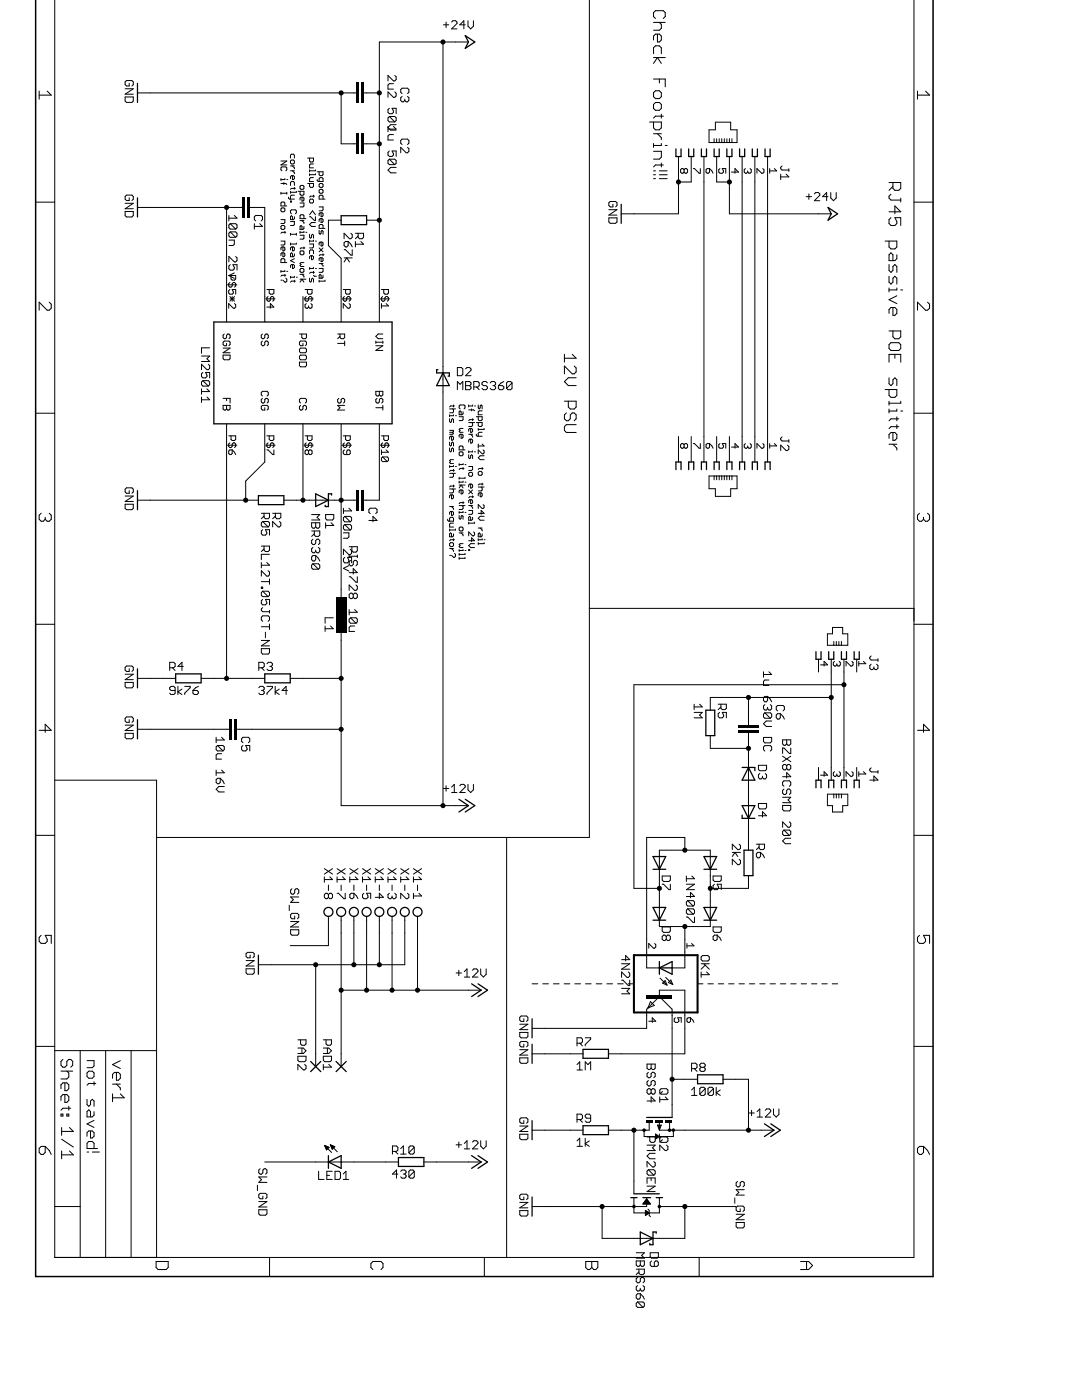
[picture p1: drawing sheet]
<svg xmlns="http://www.w3.org/2000/svg" width="216mm" height="279mm" viewBox="0 0 216 279" stroke-linecap="round" stroke-linejoin="round" font-family="sans-serif">
<g fill="none" stroke="#000" stroke-width=".2">
<path d="M117.6 -.1v167.2h-86.4M182.4 -.1v251.1h-171.5v-251.1M7.8 18.2v1.6M9.4 18.2l.8 .8h-2.4M25 19.4h1.6v.8l-.3 .2h-1.1l-.2-.2zM25 17.7h1.6l-1.6 1.1h1.6M25.8 16.6v.6h-.6l-.2-.3v-.6l.2-.2h1.1l.3 .2v.6l-.3 .3M27.4 18.5h43.7M68.1 18.5v10.2h3M72.6 18.5h3.1M78.5 16.7h-.8l-.3 .3v.8h1.1M78.8 15.1l.2 .2v.6l-.2 .2h-.3l-1.1-1v1"/>
<path d="M78.8 18.3l.2 .3v.6l-.2 .2h-.3l-1.1-1.1v1.1M80.2 18.7l-.2-.3v-.5l.2-.3h1.1l.3 .3v.5l-.3 .3M80.2 19.2l-.2 .3v.6l.2 .2h.3l.3-.2M80.8 19.8v.3M81.3 19.2l.3 .3v.6l-.3 .2h-.3l-.2-.2M88.4 8.4v152.4M88.5 5h1.1M89 4.4v1.1M90.1 4.4l.3-.3h.5l.3 .3v.3l-1.1 1.1h1.1M92.8 5h-1.1l.9-.9v1.7M93.4 4.1v1.1l.5 .6 .6-.6v-1.1M93.5 8.4h-17.8v55.9"/>
<path d="M130.4 15.8h2.3v1.5M130.4 10.7v-1.2l.4-.4h.8l.4 .4v1.2M130.4 4.5h2.3M130.4 11.5h2.3M130.4 12.7l.8-1.2 .8 1.2M130.8 3.7l-.4-.4v-.8l.4-.4h1.6l.3 .4v.8l-.3 .4M130.8 18.1h.8l.4 .4v.8l-.4 .4h-.8l-.4-.4v-.8zM131.2 6.8v1.6h.4l.4-.4v-.8l-.4-.4h-.8l-.4 .4v.8M131.6 4.5l.4 .4v.7l-.4 .4h-1.2M131.6 15.8v.8M183.1 18.2v1.6M184.7 18.2l.8 .8h-2.4"/>
<path d="M25.8 39.5v.5h-.6l-.2-.2v-.6l.2-.3h1.1l.3 .3v.6l-.3 .2M56.1 36.6h.9l.2 .2M56.1 38.6h1.1M56.1 32.1h1.1l-1.1 .8h1.1M56.1 35.6v.4M56.1 38.4v.4M56.3 34.1l-.2-.2v-.4l.2-.2h.7l.2 .2v.4l-.2 .2M56.6 36.4v.4M56.8 35.6v.2h-.7M57.2 35.8h.2M57.2 38.4v.4M57.6 39.3l.2 .4h.9"/>
<path d="M58 37v-.6l.2-.2h.3l.2 .2v.6M58 34.1h.7M58 31.6v-.6l.2-.2h.3l.2 .2v.6M58 38.2v.4M58 33.1h.7M58.2 31.9h.3l.2 .2v.4l-.2 .2h-.3l-.2-.2v-.4zM58.4 35.1v.7l.3-.2v-.3l-.2-.2h-.3l-.2 .2v.3M58.4 33.1l.3 .4v.2M58.4 34.1l.3 .4v.2M58.7 39h-.5l-.2 .2v.5M58.7 37.4v.4M58.9 37.6h-.7l-.2 .2"/>
<path d="M59.1 38.2v.2h-1.1M59.5 38.2h1.1v.6l-.1 .2h-.4l-.2-.2v-.6M59.9 37.2l.2-.2h.4l.1 .2v.4l-.1 .2h-.4l-.2-.2zM60.3 39.3v.8l.3-.2v-.4l-.1-.2h-.4l-.2 .2v.4M61.4 36.6h1.2v.6l-.2 .2h-.4l-.2-.2v-.6M61.4 31.6h1.2v.5l-.2 .2h-.4l-.2-.2v-.5M61.8 39.9l.2-.2h.4l.2 .2v.4l-.2 .2h-.4l-.2-.2zM61.8 33.9v.4M61.8 34.7v.4M62.6 35.4h-.6l-.2 .2v.6h.8M62.6 39v.3M62.6 32.7h-.6l-.2 .2v.6h.8"/>
<path d="M62.7 39.2h-.7l-.2 .1M62.9 33.9v.2h-1.1M62.9 34.7v.2h-1.1M63.3 34.3h1.2v.6l-.2 .2h-.4l-.2-.2v-.6M63.3 35.8l.2 .4h1v-.6l-.2-.2h-.4l-.2 .2v.6M63.7 36.8l.2-.2h.4l.2 .2v.4l-.2 .2h-.4l-.2-.2zM63.7 38l.2-.2h.4l.2 .2v.4l-.2 .2h-.4l-.2-.2zM64.5 39.7v-.5l-.2-.2h-.4l-.2 .2v.5h1.1M72.6 28.7h3.1M77.4 25.2v1.1M77.7 21.6l-.3 .3v.5l.3 .3h.5l.3-.3-.3-.8h.8v1.1M77.7 30.1l-.3 .3v.5l.3 .3h.5l.3-.3-.3-.8h.8v1.1"/>
<path d="M77.7 31.8l-.3 .2v.6l.3 .3h1.1M77.7 23.2l-.3 .3v.6l.3 .2h1.1M77.7 31.8h1.1l.2 .2v.6l-.2 .3M77.7 23.2h1.1l.2 .3v.6l-.2 .2M77.7 31.8l1.1 1.1M77.7 23.2l1.1 1.1M78.5 25.2l.5 .6h-1.6M78.5 26.9h-.8l-.3 .2v.8h1.1M79 24.9h-1l-.6 .5 .6 .6h1M79 33.4h-1l-.6 .6 .6 .5h1M80.2 28.8l-.2-.2v-.6l.2-.2h1.1l.3 .2v.6l-.3 .2M81.3 29.4l.3 .3v.5l-.3 .3h-.3l-1-1.1v1.1"/>
<path d="M129.6 24.4h2.4v1.1l-.4 .4h-.8l-.4-.4v-1.1M130.4 34.9h.4M130.4 28.6v.8M130.4 30.2h1.6v1.2l-.4 .4h-1.2M130.4 26.7h1.6M130.4 34.1h.4M130.4 35.7h.4M130.8 20.5h.8l.4 .3v.8l-.4 .4h-.8l-.4-.4v-.8zM131.2 26.7l.8 .8v.4M131.6 34.9h1.5M131.6 34.1h1.5M131.6 35.7h1.5"/>
<path d="M132 22.8v.8M132 28.6v.4h-1.6M132 32.5v.8M132.4 32.9h-1.6l-.4 .4M132.4 23.2h-1.6l-.4 .4M132.7 29h.4M135.4 31.2v11.5h-11.4M136.5 33.9l-.2-.3h-.3l-.2 .3v.4l.2 .3h.3l.2-.3M136.5 33.9l.2-.3h.3l.2 .3v.4l-.2 .3h-.3l-.2-.3M136.5 33.9v.4M137.9 31.2v5.1h-2.5M138.3 33.6h.3l.9 1h.2v-1"/>
<path d="M140.5 31.2v61M140.9 33.9l.2-.3h.5v.7l-.3 .3h-.2l-.2-.3zM141.6 33.6l.7 1M142.5 27.7v.7M142.7 24.4h3.1v1.5h1.3v2.5h-5.6v-2.5h1.2zM143 27.7v.7M143 31.2v5.1h2.5M143.5 27.7v.7M143.7 33.6l-.3 .3v.4l.3 .3h.4l.3-.3-.3-.7h.7v1M144 27.7v.7M144.5 27.7v.7M145 27.7v.7"/>
<path d="M145.5 27.7v.7M145.5 31.2v11.5h20.4M146 34.3h1.4l-.7-.7v1M146.1 27.7v.7M148.1 31.2v61M148.7 33.6l-.2 .3v.4l.2 .3h.3l.2-.3M149.2 34.1v.2M149.7 33.6l.2 .3v.4l-.2 .3h-.3l-.2-.3M150.6 31.2v61M152.2 33.6l.2 .3v.4l-.2 .3h-.2l-1-1v1M153.2 31.2v61M153.6 33.6v1"/>
<path d="M154.5 33.6l.5 .5h-1.4M155.8 34.8v1M156 33.1l-.2 .3v.3l.2 .2h1.4M156.9 34.8l.5 .5h-1.6M157.4 33.7v.5M160.9 39.2h1M161.4 38.7v1.1M162.5 38.7l.3-.3h.5l.3 .3v.3l-1.1 1.1h1.1M165.2 39.2h-1.1l.8-.8v1.7M165.8 38.4v1.1l.5 .6 .6-.6v-1.1M177.4 36.4h2.3v1.2l-.4 .4h-.7l-.4-.4v-1.2M177.8 38.8l-.4 .4v.3l.4 .4h1.9"/>
<path d="M178.2 37.2l-.8 .8M179.7 39.5v.8M7.1 40.3h3.8M25 42.2h1.6v.8l-.3 .3h-1.1l-.2-.3zM25 40.6h1.6l-1.6 1.1h1.6M27.4 41.4h20.9M45.2 41.4v22.9M45.4 56.8h1.9M45.6 55h1.4v.7l-.2 .2h-.5l-.2-.2v-.7M45.7 43v1.1M45.7 47.9h1.1v.8l-.3 .3h-.8M45.9 56.4l-.3 .2v.5l.3 .2h.2l.2-.2v-.5l.3-.2h.2l.2 .2v.5l-.2 .2"/>
<path d="M45.9 57.8l-.3 .2v.5l.3 .2h.4l.3-.2-.3-.7h.7v.9M45.9 59.2l.9 .9M45.9 59.6h.9M45.9 46.3h1.1l.3 .2v.6l-.3 .3M45.9 46.3l1.1 1.1M45.9 44.6l-.2 .3v.6l.2 .2h1.1M45.9 46.3l-.2 .2v.6l.2 .3h1.1M45.9 52.8l-.2 .3v.5l.2 .3h.6l.3-.3-.3-.8h.8v1.1M45.9 44.6h1.1l.3 .3v.6l-.3 .2M45.9 44.6l1.1 1.1M46.3 59.2v.9M46.8 43l.5 .5h-1.6"/>
<path d="M46.8 54.5l-1.1 .5 1.1 .5M46.8 59.2l-.9 .9M47 51.2l.3 .3v.5l-.3 .3h-.2l-1.1-1.1v1.1M49.8 41.4h3v22.9M50.7 44.6v1.1M51 44.1l-.3-.3v-.5l.3-.3h1.1l.3 .3v.5l-.3 .3M51.8 44.6l.6 .6h-1.7M53 59.6h1.9M53.3 57.8h1.3v.7l-.2 .2h-.4l-.3-.2v-.7M53.5 59.2l-.2 .2v.5l.2 .2h.2l.3-.2v-.5l.2-.2h.2l.2 .2v.5l-.2 .2M56.1 48.1h.7v.6l-.2 .2h-.5M56.1 43.8h.7v.6l-.2 .2h-.5"/>
<path d="M56.1 54v.4M56.1 55.9h.2M56.3 45h.3l.2 .2v.4l-.2 .2h-.3l-.2-.2v-.4zM56.3 41.5h.3l.2 .2v.4l-.2 .2h-.3l-.2-.2v-.4zM56.4 49.3v.8l.4-.2v-.4l-.2-.2h-.3l-.2 .2v.4M56.4 50.5v.7l.4-.2v-.3l-.2-.2h-.3l-.2 .2v.3M56.8 52.4v-.6l-.2-.2h-.3l-.2 .2v.6h1.1M56.8 41.1v-.6l-.2-.2h-.3l-.2 .2v.6h1.1M56.8 46.2v.4M56.8 54v.2h-.7M56.8 54.7v.4M57 55.5l.2 .2v.4l-.2 .2h-.2l-.4-.4"/>
<path d="M57 46.4h-.7l-.2 .2M57 54.9h-.7l-.2 .2M57.2 54.2h.2M58 40.1h.2v.2h-.2zM58 44.2h.7v.6l-.2 .2h-.5M58 46.6v.3M58 48.5v.4M58 55.1v.4M58 46.8h1.1M58.2 42.7l-.2-.2v-.4l.2-.2h.7l.2 .2v.4l-.2 .2M58.4 52.8v.8l.3-.2v-.4l-.2-.2h-.3l-.2 .2v.4M58.4 49.3v.8l.3-.2v-.4l-.2-.2h-.3l-.2 .2v.4"/>
<path d="M58.7 43.2v.4l-.2 .2h-.5v-.6l.2-.2 .2 .2v.6M58.7 50.7v.3l-.2 .2h-.5v-.5l.2-.2 .2 .2v.5M58.7 55.1v.2h-.7M58.7 55.9v.4M58.7 51.6l-.7 .4 .7 .4M58.9 56.1h-.7l-.2 .2M59.1 48.5v.2h-1.1M59.1 46.6v.3M59.1 55.3h.2M59.9 40.5h.7v.6l-.1 .2h-.6M59.9 50.3l.2-.2h.4l.1 .2v.4l-.1 .1h-.4l-.2-.1zM59.9 53.8l.2-.2h.4l.1 .2v.4l-.1 .2h-.4l-.2-.2z"/>
<path d="M59.9 44h.7M59.9 46.2v.4M59.9 46.9h.7v.6l-.1 .2h-.6M59.9 54.7h.7M59.9 55.7h1.1M59.9 56.3l.4-.6 .3 .6M60.3 44l.3 .4v.2M60.3 54.7l.3 .4v.2M60.5 59.2v5.1M60.6 59.6h1.9M60.6 43.6v-.6l-.1-.1h-.4l-.2 .1v.6h1.1M60.6 52.4h-.5l-.2 .2 .2 .2-.2 .2 .2 .2h.5"/>
<path d="M60.6 45.2v.4l-.1 .2h-.6v-.6l.2-.2 .2 .2v.6M60.6 46.2v.2h-.7M60.6 49.3v.4M60.8 49.5h-.7l-.2 .2M60.9 57.8h1.4v.7l-.3 .2h-.4l-.3-.2v-.7M61 46.4h.2M61.1 59.2l-.2 .2v.5l.2 .2h.2l.3-.2v-.5l.2-.2h.2l.3 .2v.5l-.3 .2M61.8 43.2h.2l.7 .8h.2v-.8M61.8 46.8v.5l.2 .2 .2-.2v-.4l.2-.1 .2 .1v.6M61.8 48.7h.8v.6l-.2 .2h-.6M61.8 50.7v-.6l.2-.2h.4l.2 .2v.6M61.8 55.5v.6l.2 .2 .2-.2v-.4l.2-.2 .2 .2v.6"/>
<path d="M61.8 47.9v.4M61.8 53.4v.4M61.8 42.9l.6-.8 .5 .8M62.2 51v.8l.4-.2v-.4l-.2-.2h-.4l-.2 .2v.4M62.6 53.4v.2h-.8M62.6 47.9v.2h-.8M62.6 54.2v.3M62.6 54.9l.1 .2h.4M62.7 54.4h-.7l-.2 .1M62.9 44.4h-.7l-.4 .4 .4 .4h.7M62.9 53.6h.2M62.9 48.1h.2"/>
<path d="M63.7 41.3h.8v.6l-.2 .2h-.6M63.7 46v.6l.2 .2 .2-.2v-.4l.2-.2 .2 .2v.6M63.7 53.6h.8v.6l-.2 .2h-.6M63.7 55.9v.4M63.7 49.5l.8 .8M63.7 52.6h.8M64.1 42.5v.7l.4-.2v-.3l-.2-.2h-.4l-.2 .2v.3M64.1 43.6v.8l.4-.2v-.4l-.2-.2h-.4l-.2 .2v.4M64.1 48.3v.8l.4-.2v-.4l-.2-.2h-.4l-.2 .2v.4M64.1 51.4v.8l.4-.2v-.4l-.2-.2h-.4l-.2 .2v.4M64.1 52.6l.4 .4v.2M64.5 45.6v-.6l-.2-.2h-.4l-.2 .2v.6h1.1"/>
<path d="M64.5 50.7v.3M64.5 54.9v.4l-.2 .2h-.6v-.6l.2-.2 .2 .2v.6M64.5 49.5l-.8 .8M64.7 50.8h-.8l-.2 .2M64.8 55.9v.2h-1.1M68.1 43.9h-2.6v5.1l2.6 2.6v12.7M68.3 59.6h1.8M68.5 57.8h1.4v.7l-.2 .2h-.5l-.2-.2v-.7M68.7 48.5l.2-.3h.6v.8l-.3 .3h-.3l-.2-.3zM68.7 49.8h.2l1.1 1.1h.3v-1.1M68.7 51.5h1.6M68.7 52.3l.5-.8 .5 .8"/>
<path d="M68.7 59.2l-.2 .2v.5l.2 .2h.3l.2-.2v-.5l.2-.2h.3l.2 .2v.5l-.2 .2M69.5 48.2l.5 .5 .3 .6M70 46.6l.3 .2v.6l-.3 .2h-.3l-1-1v1M70.9 46.6h1.6v.8l-.2 .2h-.6l-.2-.2v-.8M70.9 48.2v1.1M71.5 47.1l-.6 .5M72 48.2l.5 .5h-1.6M73.2 43.9h2.5M75.9 59.6h1.8M76.1 57.8h1.4v.7l-.2 .2h-.5l-.2-.2v-.7M76.3 59.2l-.2 .2v.5l.2 .2h.3l.2-.2v-.5l.2-.2h.3l.2 .2v.5l-.2 .2M121.5 43.5h1.6v.8l-.3 .3h-1l-.3-.3z"/>
<path d="M121.5 41.8h1.6l-1.6 1.1h1.6M122.3 40.8v.5h-.5l-.3-.3v-.5l.3-.3h1l.3 .3v.5l-.3 .3M176.6 48.1h2.4v1.2l-.4 .4h-.8l-.4-.4v-1.2M177.4 42.3h2.3l-1.1-1.2v1.6M177.4 52.8v1.2l.4 .4 .4-.4v-.8l.4-.4 .4 .4v1.2M177.4 55.1v1.2l.4 .4 .4-.4v-.8l.4-.4 .4 .4v1.2M177.4 57.5v.8M177.8 43.4l-.4 .4v.8l.4 .4h.8l.4-.4v-.4l-.4-.8h1.1v1.6M179 50.8v.8l-.4 .4h-1.2v-1.2l.4-.3 .4 .3v1.2M179 57.5v.4h-1.6M179 59l-1.6 .8 1.6 .8M179.7 57.9h.4"/>
<path d="M182.4 40.3h3.8M9.8 60.3l.4 .4v.8l-.4 .4h-.4l-1.6-1.6v1.6M40.2 71.1h1.6l-.5 .5 .5 .5h-1.6M40.2 77.6v1.1M40.2 79.2v1.1M40.5 76l-.3 .2v.6l.3 .3h1.1M40.5 76h1.1l.2 .2v.6l-.2 .3M40.5 74.3l-.3 .3v.5l.3 .3h.5l.3-.3-.3-.8h.8v1.1M40.5 76l1.1 1.1M41.3 77.6l.5 .5h-1.6M41.3 79.2l.5 .6h-1.6M41.6 72.7l.2 .3v.5l-.2 .3h-.3l-1.1-1.1v1.1"/>
<path d="M41.8 69.4h-1.6v1.1M44.5 69.5h1.4l-1.4 .9h1.4M44.5 70.9h1.4v.7l-.2 .2h-1l-.2-.2zM44.5 79.5h1.4v.9M44.7 66.7l-.2 .2v.5l.2 .2h.3l.2-.2v-.5l.2-.2h.3l.2 .2v.5l-.2 .2M45.2 68.5v.5h-.5l-.2-.2v-.5l.2-.2h1l.2 .2v.5l-.2 .2M45.2 79.5v.5M46.8 60.6l.2 .2v.5l-.2 .2h-.2l-1-.9v.9M52.4 66.7l-.3 .2v.5l.3 .2h.2l.2-.2v-.5l.3-.2h.2l.2 .2v.5l-.2 .2M52.4 68.1l-.3 .2v.5l.3 .2h.2l.2-.2v-.5l.3-.2h.2l.2 .2v.5l-.2 .2M52.4 79l-.3-.2v-.5l.3-.2h.9l.2 .2v.5l-.2 .2M52.4 79.5l-.3 .2v.5l.3 .2h.2l.2-.2v-.5l.3-.2h.2l.2 .2v.5l-.2 .2"/>
<path d="M53.3 61.3h1.3l-.6-.7v.9M59.8 69.7l.2-.2h.9l.3 .2v.5l-.3 .2h-.9l-.2-.2zM59.8 66.7h1.4v.7l-.3 .2h-.4l-.3-.2v-.7M59.8 71.1l.2-.2h.9l.3 .2v.5l-.3 .2h-.9l-.2-.2zM59.8 72.3h1.4v.7l-.3 .2h-.9l-.2-.2zM60.5 68.5v.5h-.5l-.2-.2v-.5l.2-.2h.9l.3 .2v.5l-.3 .2M61.1 60.6l-.2 .2v.5l.2 .2h.2l.3-.2M61.6 61.1v.2M62 60.6l.3 .2v.5l-.3 .2h-.2l-.2-.2M67.4 66.7h1.4v.7l-.3 .2h-.4l-.3-.2v-.7M67.4 68.5h1.4M67.6 79.5l-.2 .2v.5l.2 .2h.2l.3-.2v-.5l.2-.2h.2l.3 .2v.5l-.3 .2"/>
<path d="M67.8 67.1l-.4 .5M68.8 68.1v.9M69.7 60.6l.2 .2v.5l-.2 .2h-.3l-.9-.9v.9M75 69h1.4l-1.4 .9h1.4M75 68.1v.4M75 78.1h1.4v.7l-.2 .2h-.3l-.2-.2-.2 .2h-.3l-.2-.2zM75 68.3h1.4M75.2 79.5l-.2 .2v.5l.2 .2h.3l.2-.2v-.5l.2-.2h.3l.2 .2v.5l-.2 .2M75.7 78.1v.7M76.1 60.6v.9M76.4 66.7h-.9l-.5 .4 .5 .5h.9M76.4 68.1v.4"/>
<path d="M77 60.6l.5 .5h-1.4M91.3 77.8v-1.7l.5 .6 .5-.6v1.7M91.3 73.4h.8l.2 .2v1.1l-.2 .3h-.8zM92.9 77h.8M92.9 73.6l.3-.2h.5l.3 .2v.3l-1.1 1.1h1.1M92.9 76.1h.8l.3 .3v.3l-.3 .3 .3 .2v.3l-.3 .3h-.8zM94.5 77.2h.9l.2-.2v-.6l-.2-.3h-.9v1.7M95.1 77.2l.5 .6M97.3 76.4l-.3-.3h-.6l-.2 .3v.3l.2 .3h.6l.3 .2v.3l-.3 .3h-.6l-.2-.3M97.8 76.4l.3-.3h.5l.3 .3v.3l-.3 .3M98.4 77h.2M98.6 77l.3 .2v.3l-.3 .3h-.5l-.3-.3"/>
<path d="M99.4 77h.9l.2 .2v.3l-.2 .3h-.6l-.3-.3zM100.5 76.1l-.5 .3-.6 .6M102.2 76.4l-.3-.3h-.5l-.3 .3v1.1M102.2 76.4v1.1l-.3 .3h-.5l-.3-.3M102.2 76.4l-1.1 1.1M112.6 70.7v1.6M114.2 70.7l.8 .8h-2.4M114.6 73.1l.4 .3v.8l-.4 .4h-.4l-1.6-1.5v1.5M115 75.4h-1.6l-.8 .8 .8 .8h1.6M176.6 77.7h2.4v1.2l-.4 .4h-.8l-.4-.4v-1.2M177.4 66h2.3v1.2l-.4 .4h-.7l-.4-.4v-1.2M177.4 68.8l.4-.4h1.5l.4 .4v.8l-.4 .3h-1.5l-.4-.3z"/>
<path d="M177.4 72.3v-1.6h2.3v1.6M177.4 75.4v1.2l.4 .4 .4-.4v-.8l.4-.4 .4 .4v1.2M178.2 61.4v1.5h.4l.4-.4v-.7l-.4-.4h-.8l-.4 .4v.7M178.6 70.7v.8M185.1 60.3l.4 .4v.8l-.4 .4h-.4l-1.6-1.6v1.6M7.1 82.5h3.8M25 99h1.6l-1.6 1.1h1.6M25.8 97.9v.5h-.6l-.2-.2v-.6l.2-.2h1.1l.3 .2v.6l-.3 .2M27.4 99.8h24.2M44.5 80.9h1.4v.7l-.2 .2h-.3l-.2-.2-.2 .2h-.3l-.2-.2zM45.2 84.6v50.8M45.2 80.9v.7"/>
<path d="M45.4 88.9h1.9M45.6 90l.3-.2h.4v.7l-.2 .2h-.2l-.3-.2zM45.6 87h1.4v.7l-.2 .2h-.5l-.2-.2v-.7M45.9 88.4l-.3 .2v.5l.3 .2h.2l.2-.2v-.5l.3-.2h.2l.2 .2v.5l-.2 .2M46.3 89.8l.7 .9M52.8 84.6v7.6l-3.8 3.8v3.8M52.8 81.4v.4h-.4l-.3-.2v-.5l.3-.2h.9l.2 .2v.5l-.2 .2M53 88.9h1.9M53.3 89.8h.2l.9 .9h.2v-.9M53.3 87h1.3v.7l-.2 .2h-.4l-.3-.2v-.7M53.5 88.4l-.2 .2v.5l.2 .2h.2l.3-.2v-.5l.2-.2h.2l.2 .2v.5l-.2 .2M56.6 99.8h14.5"/>
<path d="M60 80.4l-.2-.2v-.5l.2-.2h.9l.3 .2v.5l-.3 .2M60 80.9l-.2 .2v.5l.2 .2h.2l.3-.2v-.5l.2-.2h.2l.3 .2v.5l-.3 .2M60.5 84.6v15.2M60.6 88.9h1.9M60.9 87h1.4v.7l-.3 .2h-.4l-.3-.2v-.7M61.1 88.4l-.2 .2v.5l.2 .2h.2l.3-.2v-.5l.2-.2h.2l.3 .2v.5l-.3 .2M61.6 90l-.3-.2h-.2l-.2 .2v.5l.2 .2h.2l.3-.2M61.6 90l.2-.2h.2l.3 .2v.5l-.3 .2h-.2l-.2-.2M61.6 90v.5M68.1 84.6v35.5M68.3 88.9h1.8M68.5 87h1.4v.7l-.2 .2h-.5l-.2-.2v-.7"/>
<path d="M68.7 89.8l-.2 .2v.5l.2 .2h1l.2-.2v-.5l-.2-.2h-.3l-.2 .2v.7M68.7 88.4l-.2 .2v.5l.2 .2h.3l.2-.2v-.5l.2-.2h.3l.2 .2v.5l-.2 .2M68.8 80.9h-1.4l.4 .5-.4 .4h1.4M75 81.4h1.4M75.7 84.6v15.2h-3.1M75.9 88.9h1.8M76.1 87h1.4v.7l-.2 .2h-.5l-.2-.2v-.7M76.1 89.8v.9M76.3 88.4l-.2 .2v.5l.2 .2h.3l.2-.2v-.5l.2-.2h.3l.2 .2v.5l-.2 .2M76.3 91.2h1l.2 .2v.5l-.2 .2M76.3 91.2l-.2 .2v.5l.2 .2h1M76.3 91.2l1 .9"/>
<path d="M76.4 80.9v.9M77 89.8l.5 .5h-1.4M89.7 83.6v.5l.2 .2 .4-.7 .2 .1v.6M89.7 86.3h.6M89.7 89.4v.6l.2 .2 .2-.2v-.4l.2-.2 .2 .2v.6M89.7 88.2v.6l.2 .2 .2-.2v-.4l.2-.2 .2 .2v.6M89.7 85.9h.8l-.2 .4M89.7 81.6h1.2M89.7 82.8v.4M89.7 92.9v.4M89.7 94.5h1.2M89.7 97.6h1.2"/>
<path d="M90.1 87.1v.7l.4-.2v-.3l-.2-.2h-.4l-.2 .2v.3M90.1 98.8v.7l.4-.2v-.4l-.2-.1h-.4l-.2 .1v.4M90.3 97.6l.2 .2v.4l-.2 .2h-.6M90.3 86.3l.2 .2-.2 .2h-.6M90.3 81.6l.2 .2v.4l-.2 .2h-.6M90.3 94.5l.2 .2v.4l-.2 .1h-.6M90.5 91.7h-.6l-.2 .2 .2 .2-.2 .2 .2 .2h.6M90.5 92.9v.2h-.8M90.5 80.8v.4M90.5 82.8v.2h-.8M90.5 93.7v.4M90.5 96.8v.4"/>
<path d="M90.7 81h-.8l-.2 .2M90.7 93.9h-.8l-.2 .2M90.7 97h-.8l-.2 .2M90.9 93.1h.2M90.9 83h.2M91.6 83.2h.8v.5l-.2 .2h-.6M91.6 90.4l.2-.2h.4l.2 .2v.4l-.2 .2h-.4l-.2-.2zM91.6 92.5v.4M91.6 95.2v.4M91.6 96v.4M91.6 96.8h1.2M91.6 97.4l.4-.6 .4 .6"/>
<path d="M91.8 81.6l-.2-.2v-.4l.2-.2h.8l.2 .2v.4l-.2 .2M92 86.7v.7l.4-.1v-.4l-.2-.2h-.4l-.2 .2v.4M92 97.8v.8l.4-.2v-.4l-.2-.2h-.4l-.2 .2v.4M92.4 82.2v.4l-.2 .2h-.6v-.6l.2-.2 .2 .2v.6M92.4 85.5h-.6l-.2 .2 .2 .2-.2 .2 .2 .2h.6M92.4 89.8v-.6l-.2-.2h-.4l-.2 .2v.6h1.2M92.4 92.5v.2h-.8M92.4 93.3v.4M92.4 96v.2h-.8M92.6 93.5h-.8l-.2 .2M92.8 95.2v.2h-1.2M92.8 92.7h.2"/>
<path d="M92.8 96.2h.2M93.5 84.3h1.2M93.5 94.5l.2-.2h.4l.2 .2v.4l-.2 .2h-.4l-.2-.2zM93.5 90.8v.5l.2 .2 .2-.2v-.3l.2-.2 .2 .2v.5M93.5 93.1h.8v.6l-.2 .2h-.6M93.5 80.8v.4M93.5 90v.4M93.5 81.8h1l.2 .2M93.5 86.7h.8M93.5 97.8l.8 .8M93.9 85.5v.8l.4-.2v-.4l-.2-.2h-.4l-.2 .2v.4M93.9 96.6v.8l.4-.2v-.4l-.2-.2h-.4l-.2 .2v.4"/>
<path d="M93.9 86.7l.4 .4v.2M93.9 87.6v.8l.4-.2v-.4l-.2-.2h-.4l-.2 .2v.4M93.9 99.7v.8l.4-.2v-.4l-.2-.2h-.4l-.2 .2v.4M94.1 84.3l.2 .2v.4l-.2 .2h-.6M94.1 81.6v.4M94.3 80.8v.2h-.8M94.3 83.6v.3M94.3 90v.2h-.8M94.3 98.9v.4M94.3 97.8l-.8 .8M94.5 99.1h-.8l-.2 .2M94.5 83.7h-.8l-.2 .2"/>
<path d="M94.7 81h.2M94.7 90.2h.2M95 84.3h1.2v.6l-.2 .2h-.4l-.2-.2v-.6M95 83.2h1.2v.5l-.2 .2h-.4l-.2-.2v-.5M95 86.7l.2 .4h1M95.4 80.8v.6l.2 .2 .4-.8 .2 .2v.6M95.4 85.5v.4M95.4 88.6v.8M95.4 94.3l.2-.2h.4l.2 .2v.4l-.2 .2h-.4l-.2-.2zM95.4 97.2h1.2M95.8 98.4v.7l.4-.2v-.3l-.2-.2h-.4l-.2 .2v.3M96 97.2l.2 .2v.4l-.2 .2h-.6"/>
<path d="M96.2 82h-.6l-.2 .2v.6h.8M96.2 86.3h-.6l-.2 .2v.6M96.2 93.3v.4M96.2 96.4v.4M96.2 88.6l.4 .4h-1.2M96.4 89.8l.2 .2v.4l-.2 .2h-.2l-.8-.8v.8M96.4 93.5h-.8l-.2 .2M96.4 96.6h-.8l-.2 .2M96.6 85.5v.2h-1.2M96.6 91h-.8l-.4 .3 .4 .4h.8M112.6 80.1h2.4v1.1l-.4 .4h-.8l-.4-.4v-1.1M113 82.4l-.4 .4v.8l.4 .4h.4l.4-.4v-.8l.4-.4h.4l.4 .4v.8l-.4 .4"/>
<path d="M115 84.7h-2l-.4 .4v.8l.4 .4h2M135.4 87.1v5.1M136.5 88.8l.2-.3h.3l.2 .3v.4l-.2 .3h-.3l-.2-.3M136.5 88.8l-.2-.3h-.3l-.2 .3v.4l.2 .3h.3l.2-.3M136.5 88.8v.4M137.9 87.1v5.1M138.3 88.5h.3l.9 1h.2v-1M141.1 88.5h.5v.7l-.3 .3h-.2l-.2-.3v-.4zM141.5 95h5.6v2.5h-1.3v1.6h-3.1v-1.6h-1.2zM141.6 88.5l.7 1M142.5 95v.8M143 87.1v5.1"/>
<path d="M143 95v.8M143.5 95v.8M143.7 88.5l-.3 .3v.4l.3 .3h.4l.3-.3-.3-.7h.7v1M144 95v.8M144.5 95v.8M145 95v.8M145.5 87.1v5.1M145.5 95v.8M146 89.2h1.4l-.7-.7v1M146.1 95v.8M148.7 88.5l-.2 .3v.4l.2 .3h.3l.2-.3M149.2 89v.2"/>
<path d="M149.7 88.5l.2 .3v.4l-.2 .3h-.3l-.2-.3M152.2 88.5l.2 .3v.4l-.2 .3h-.2l-1-1v1M153.6 88.5v1M154.5 88.5l.5 .5h-1.4M156 87.2l-.2 .3v.2l.2 .3h1.4M157.1 88.8l.3 .3v.5l-.3 .3h-.2l-1.1-1.1v1.1M157.4 87.7v.6M177.4 80.1v.8M177.4 81.6v.8M177.4 88.7h1.6M178.2 86.3v1.6h.4l.4-.4v-.8l-.4-.4h-.8l-.4 .4v.8M178.2 88.7l.8 .7v.4"/>
<path d="M179 81.6v.4h-1.6M179 83.2v.8M179 84.8v.7M179.3 83.6h-1.5l-.4 .4M179.3 85.1h-1.5l-.4 .4M179.7 82h.4M179.7 80.1v.4h-2.3M182.4 82.5h3.8M8.2 102.4l-.4 .4v.8l.4 .4h.4l.4-.4M9 103.2v.4M9.8 102.4l.4 .4v.8l-.4 .4h-.4l-.4-.4M25 100.6h1.6v.8l-.3 .3h-1.1l-.2-.3z"/>
<path d="M52.1 102.4h1.7v.9l-.3 .2h-.5l-.3-.2v-.9M52.1 109h1.7v.8l-.3 .3h-.5l-.3-.3v-.8M52.1 112.3v1M52.1 117.2h.3v.2h-.3zM52.1 116.1h1.7M52.4 104.1h1.1l.3 .2v.6l-.3 .3M52.4 105.7l-.3 .3v.5l.3 .3h.6l.2-.3-.2-.8h.8v1.1M52.4 118h1.1l.3 .3v.5l-.3 .3M52.4 119.6l-.3 .3v.5l.3 .3h.6l.2-.3-.2-.8h.8v1.1M52.4 104.1l-.3 .2v.6l.3 .3h1.1M52.4 118l-.3 .3v.5l.3 .3h1.1M52.4 104.1l1.1 1.1"/>
<path d="M52.4 118l1.1 1.1M52.7 103l-.6 .5M52.7 109.5l-.6 .6M53.2 112.3l.6 .5h-1.7M53.5 113.9l.3 .3v.5l-.3 .3h-.3l-1.1-1.1v1.1M53.8 110.6h-1.7v1.1M53.8 115.5v1.1M54.4 102.4h1.6v.9l-.2 .2h-.6l-.3-.2v-.9M54.9 103l-.5 .5M55.8 104.1l.2 .2v.6l-.2 .3h-.3l-1.1-1.1v1.1M62.2 104.3h1.6v.8l-.3 .3h-.2l-.3-.3-.3 .3h-.2l-.3-.3zM62.2 111.1l.3-.2h.5v.8l-.3 .3h-.2l-.3-.3z"/>
<path d="M62.2 106h1.6v.8l-.3 .3h-.5l-.3-.3v-.8M62.2 102.7h1.6l-.5 .5 .5 .6h-1.6M62.5 107.6l-.3 .3v.5l.3 .3h.2l.3-.3v-.5l.3-.3h.2l.3 .3v.5l-.3 .3M62.5 109.2l-.3 .3v.6l.3 .2h.2l.3-.2M62.5 112.5l-.3 .3v.5l.3 .3h1M62.5 112.5h1l.3 .3v.5l-.3 .3M62.5 112.5l1 1.1M62.7 106.5l-.5 .6M63 104.3v.8M63 109.8v.3M63 110.9l.5 .5 .3 .6M63.5 109.2l.3 .3v.6l-.3 .2h-.2l-.3-.2"/>
<path d="M65 102.7h1.6v.8l-.3 .3h-1.1l-.2-.3zM65 104.3v1.1M66.1 104.3l.5 .6h-1.6M68.5 106.3h1.1v.8l-.3 .3h-.8M68.5 101.4v1.1M68.8 103.1h1.1l.3 .2v.6l-.3 .2M68.8 111.2l-.3 .3v.6l.3 .2h.5l.3-.2-.3-.9h.9v1.1M68.8 104.7h1.1l.3 .3v.5l-.3 .3M68.8 104.7l-.3 .3v.5l.3 .3h1.1M68.8 103.1l-.3 .2v.6l.3 .2h1.1M68.8 103.1l1.1 1M68.8 104.7l1.1 1.1"/>
<path d="M69.6 101.4l.6 .6h-1.7M69.6 112.9l-1.1 .5 1.1 .6M69.7 109.1h1.6v.8l-.3 .3h-.5l-.3-.3v-.8M69.7 115.1h.2l1.1 1.1h.3v-1.1M69.7 110.7v.6M69.7 111h1.6M69.7 114.3h1.6l-.8-.8v1.1M69.9 109.6l.3 .3v.5l-.3 .3h-.3l-1.1-1.1v1.1M69.9 111.8l-.2 .3v.5l.2 .3h.3l.3-.3v-.5l.3-.3h.2l.3 .3v.5l-.3 .3M70.5 118.7l.3-.3h.2l.3 .3v.5l-.3 .3h-.2l-.3-.3M70.5 118.7l-.3-.3h-.3l-.2 .3v.5l.2 .3h.3l.3-.3M70.5 118.7v.5"/>
<path d="M71 116.7l.3 .3v.6l-.3 .2h-.2l-1.1-1.1v1.1M71.3 110.7v.6M73.6 103.9h1.6l-.8-.8v1M73.9 102.5l-.3-.3v-.5l.3-.3h1.1l.2 .3v.5l-.2 .3M89.3 103.6l.2 .4h1v-.6l-.2-.2h-.4l-.2 .2v.6M89.7 108.5l.2-.2h.4l.2 .2v.4l-.2 .2h-.4l-.2-.2zM89.7 105.6v.4M89.7 101.1h.8M89.7 109.5h.8M89.7 110.8h.2M90.1 102.1v.7l.4-.1v-.4l-.2-.2h-.4l-.2 .2v.4M90.1 101.1l.4 .4v.2"/>
<path d="M90.1 109.5l.4 .4v.2M90.5 106.5v.4l-.2 .2h-.6v-.6l.2-.1 .2 .1v.6M90.5 104.4h-.6l-.2 .2v.6h.8M90.5 107.5v.4M90.7 107.7h-.8l-.2 .2M90.7 110.4l.2 .2v.4l-.2 .2h-.2l-.4-.4M90.9 105.6v.2h-1.2M91.6 100.9h1.2M91.6 102.1v.4M91.6 102.8v.6l.2 .2 .2-.2v-.4l.2-.2 .2 .2v.6M91.6 105.4l.2-.2h.4l.2 .2v.4l-.2 .2h-.4l-.2-.2zM91.6 109.7v.4"/>
<path d="M91.6 110.4v.4M91.6 111.2v.4M91.6 106.4h.8M92 106.4l.4 .3v.2M92.2 100.9l.2 .2v.4l-.2 .2h-.6M92.4 108.5h-.6l-.2 .2 .2 .2-.2 .2 .2 .2h.6M92.4 109.7v.2h-.8M92.4 100.1v.4M92.4 102.1v.2h-.8M92.6 100.3h-.8l-.2 .2M92.8 109.9h.2M92.8 110.4v.2h-1.2"/>
<path d="M92.8 111.2v.2h-1.2M92.8 102.3h.2M93.5 101.9h.8v.6l-.2 .2h-.6M93.5 104.2v.4M93.5 109.7h.2v.2h-.2zM93.5 107.9h1.2l-.6-.6v.8M93.5 100.9h.8M93.9 100.9l.4 .4v.2M94.3 103.2v.4l-.2 .2h-.6v-.6l.2-.2 .2 .2v.6M94.5 106.2l.2 .2v.3l-.2 .2h-.2l-.8-.7v.7M94.7 108.5h-.8l-.4 .4 .4 .4h.8M94.7 104.2v.2h-1.2"/>
<path d="M95.4 107.5v.4M95.4 108.3v.4M95.4 102.5h1.2l-.6-.6v.8M95.4 105.4h.8M95.8 105.4l.4 .4v.2M96.2 106.5v.4l-.2 .2h-.6v-.6l.2-.1 .2 .1v.6M96.2 107.5v.2h-.8M96.4 100.7l.2 .2v.4l-.2 .2h-.2l-.8-.8v.8M96.6 108.3v.2h-1.2M96.6 103h-.8l-.4 .4 .4 .4h.8M96.6 107.7h.2M183.5 102.4l-.4 .4v.8l.4 .4h.4l.4-.4"/>
<path d="M184.3 103.2v.4M185.1 102.4l.4 .4v.8l-.4 .4h-.4l-.4-.4M7.1 124.6h3.8M25 136.2h1.6v.8l-.3 .3h-1.1l-.2-.3zM25 134.6h1.6l-1.6 1h1.6M25.8 133.5v.5h-.6l-.2-.3v-.5l.2-.3h1.1l.3 .3v.5l-.3 .3M27.4 135.4h7.7M33.9 133.3h.8l.2-.3v-.5l-.2-.3h-.8v1.6M34.4 133.3l.5 .5M34.9 137.8h-.8l-.2-.3v-.2l.2-.3h.6l.2 .3v1l-.2 .3h-.6l-.2-.3M35.5 137v1.6M36.3 137.5l-.8 .6 .8 .5"/>
<path d="M36.6 133h-1.1l.8-.8v1.6M36.9 137h1v.3l-1 1v.3M38.5 137.8h.8l.3 .3v.2l-.3 .3h-.5l-.3-.3zM39.6 137l-.6 .3-.5 .5M40.1 135.4h12.7M51.6 137.3l.3-.3h.6l.2 .3v.2l-.2 .3M51.6 133.3h.9l.2-.3v-.5l-.2-.3h-.9v1.6M52.1 129.5h1.7v.8l-.3 .2h-1.1l-.3-.2zM52.1 125.1h1.7M52.1 127.8h1.7l-1.7 1.1h1.7M52.2 133.3l.5 .5M52.2 137.8h.3"/>
<path d="M52.4 124l-.3-.3v-.5l.3-.3h1.1l.3 .3v.5l-.3 .3M52.4 121.3l-.3 .2v.3l.3 .3h1.4M52.5 137.8l.2 .3v.2l-.2 .3h-.6l-.3-.3M53 126.2v1.1M53.3 132.5l.2-.3h.6l.3 .3v.2l-.3 .3M53.3 137h1.1v.3l-1.1 1v.3M53.8 121.8v.6M53.8 124.5v1.1M53.8 133h.3M54.1 133l.3 .3v.2l-.3 .3h-.6l-.2-.3M54.9 137v1.6M55.7 137.5l-.8 .6 .8 .5"/>
<path d="M57.4 137.8h-1.1l.8-.8v1.6M57.9 135.4h10.2M64.9 124.9v1.1M66 124.9l.5 .6h-1.6M66.5 123.3h-1.6v1.1M68.1 125.2v35.6h25.4M69.7 121.7v1M69.9 123.3h1.1l.3 .3v.5l-.3 .3M69.9 123.3l-.2 .3v.5l.2 .3h1.1M69.9 123.3l1.1 1.1M70.8 124.9h-.9l-.2 .3v.8h1.1M70.8 121.7l.5 .5h-1.6"/>
<path d="M117.6 121.4h64.8M149.4 139.2v5.6M152.3 139.3l.3-.3h.6v.8l-.3 .3h-.3l-.3-.3zM152.3 134.1v1.1M153.2 139l.5 .5 .3 .6M153.4 134.1l.6 .5h-1.7M153.4 135.7h-.8l-.3 .3v.8h1.1M163.3 131.6v2.5M163.7 132.7h1.4l-.7-.7v.9M165.9 131.6v24.1M165.9 139.2h-24.2v2.5M166.1 125.2h2v1.3h1.1v2.3h-4.1v-2.3h1z"/>
<path d="M166.4 128v.8M166.5 132l-.2 .2v.5l.2 .2h.2l.3-.2M166.9 128v.8M167 132.5v.2M167.4 128v.8M167.4 132l.3 .2v.5l-.3 .2h-.2l-.2-.2M167.9 128v.8M168.4 131.6v24.1M168.4 136.7h-41.9v40.6h5.1M170 132l.2 .2v.5l-.2 .2h-.2l-1-.9v.9M170.9 131.6v2.5M171.4 132v.9"/>
<path d="M172.3 132l.5 .5h-1.4M173.8 130.9l-.2 .3v.3l.2 .2h1.4M173.8 132.6l-.2 .2v.6l.2 .2h.3l.3-.2M174.4 133.1v.3M174.9 132.6l.3 .2v.6l-.3 .2h-.3l-.2-.2M175.2 131.5v.5M182.4 124.6h3.8M7.8 145.8h2.4l-1.2-1.3v1.7M10.9 155.7h20.3v95.3M25 146.4h1.6v.8l-.3 .2h-1.1l-.2-.2zM25 144.7h1.6l-1.6 1.1h1.6M25.8 143.6v.6h-.6l-.2-.3v-.6l.2-.2h1.1l.3 .2v.6l-.3 .3"/>
<path d="M27.4 145.5h18.3M43.1 147.1v1.1M43.1 153.7v1.1M43.1 155.6l.3-.3h.5v.8l-.2 .3h-.3l-.3-.3zM43.4 148.8h1.1l.3 .3v.5l-.3 .3M43.4 148.8l-.3 .3v.5l.3 .3h1.1M43.4 148.8l1.1 1.1M43.9 155.3l.6 .6 .3 .5M44.2 147.1l.6 .6h-1.7M44.2 150.4h-.8l-.3 .3v.8h1.1M44.2 153.7l.6 .5h-1.7M44.8 157h-1.1l-.6 .5 .6 .5h1.1"/>
<path d="M47.2 145.5h20.9M48.5 148.8l-.3 .3v.5l.3 .3h.5l.3-.3-.3-.8h.8v1.1M48.5 148.2l-.3-.2v-.6l.3-.3h1.1l.2 .3v.6l-.2 .2M88.5 157.4h1.1M89 156.8v1.1M90.1 157.1l.5-.6v1.7M90.1 158.2h1.1M91.7 156.8l.3-.3h.6l.2 .3v.3l-1.1 1.1h1.1M93.4 156.5v1.1l.5 .6 .6-.6v-1.1M138.5 142.2h1.6l-.5 .5 .5 .6h-1.6M138.5 140.5v1.1M139.6 140.5l.5 .6h-1.6"/>
<path d="M141.7 146.8v2.6h7.7M143.3 140.5h1.6v.9l-.2 .2h-.6l-.3-.2v-.9M143.6 142.2l-.3 .2v.6l.3 .3h.5l.3-.3-.3-.8h.8v1.1M143.8 141.1l-.5 .5M149.4 146.3v23.4M151.3 152.7h1.7v.8l-.3 .3h-1.1l-.3-.3zM151.6 154.4l-.3 .2v.6l.3 .3h.3l.2-.3M152.1 154.9v.3M152.3 147.2h1.7v.8l-.3 .3h-1.1l-.3-.3zM152.6 142.3l1.1 1M152.6 140.6l-.3 .3v.5l.3 .3h.3l.3-.3M152.6 142.3l-.3 .2v.6l.3 .2h1.1"/>
<path d="M152.6 149.9l-.3-.3v-.5l.3-.3h1.1l.3 .3v.5l-.3 .3M152.6 142.3h1.1l.3 .2v.6l-.3 .2M152.7 154.4l.3 .2v.6l-.3 .3h-.3l-.3-.3M153.2 141.2v.2M153.7 140.6l.3 .3v.5l-.3 .3h-.3l-.2-.3M154 143.9h-1.1l-.6 .5 .6 .6h1.1M154.9 142.7l.3-.3h.5v.8l-.3 .3h-.2l-.3-.3zM155.2 141.9l-.3-.3v-.5l.3-.3h1l.3 .3v.5l-.3 .3M155.7 142.4l.5 .6 .3 .5M156.2 147.7h1.6v.8l-.3 .2h-.3l-.2-.2-.3 .2h-.3l-.2-.2zM156.2 155h1.6l-.8-.8v1.1M156.2 150.9l1.6 1.1"/>
<path d="M156.2 159.1h1.6l-.6 .6 .6 .5h-1.6M156.4 157.5l-.2 .2v.6l.2 .3h.3l.3-.3v-.6l.2-.2h.3l.3 .2v.6l-.3 .3M156.4 156.9l-.2-.3v-.5l.2-.3h1.1l.3 .3v.5l-.3 .3M157 152.8l-.3-.2h-.3l-.2 .2v.6l.2 .2h.3l.3-.2M157 152.8l.2-.2h.3l.3 .2v.6l-.3 .2h-.3l-.2-.2M157 147.7v.8M157 152.8v.6M157.8 149.3v1.1h-.3l-1.1-1.1h-.2v1.1M157.8 150.9l-1.6 1.1M163.3 153.2v2.5M163.7 154.7h1.4l-.7-.7v.9M165.1 158.5h4.1v2.3h-1.1v1.3h-2v-1.3h-1z"/>
<path d="M166.4 158.5v.8M166.5 154l-.2 .2v.5l.2 .2h.2l.3-.2M166.9 158.5v.8M167 154.5v.2M167.4 158.5v.8M167.4 154l.3 .2v.5l-.3 .2h-.2l-.2-.2M167.9 158.5v.8M170 154l.2 .2v.5l-.2 .2h-.2l-1-.9v.9M170.9 153.2v2.5M171.4 154v.9M172.3 154l.5 .5h-1.4M173.6 155.7h1.6l-.8-.8v1.1"/>
<path d="M173.8 153.2l-.2 .3v.3l.2 .3h1.4M175.2 153.8v.5M183.1 145.8h2.4l-1.2-1.3v1.7M7.1 166.7h3.8M58.3 177.4l-.3 .2v.6l.3 .3h.2l.3-.3v-.6l.3-.2h.2l.3 .2v.6l-.3 .3M59.6 179h-1.6l.5 .5-.5 .6h1.6M64.7 173.4l1.6 1M64.7 175v1.1M65.5 178.5l-.2-.2h-.3l-.3 .2v.6l.3 .3h.3l.2-.3M65.5 178.5l.3-.2h.3l.2 .2v.6l-.2 .3h-.3l-.3-.3M65.5 176.6v1.1M65.5 178.5v.6"/>
<path d="M65.8 175l.5 .5h-1.6M66.3 173.4l-1.6 1M67.3 178.3h.2l1.1 1.1h.3v-1.1M67.3 173.4l1.6 1M67.3 175v1.1M68.1 176.6v1.1M68.3 175l.6 .5h-1.6M68.9 173.4l-1.6 1M69.8 178.5l.3-.2h.5v.8l-.3 .3h-.2l-.3-.3zM69.8 173.4l1.6 1M69.8 175v1.1M70.6 176.6v1.1"/>
<path d="M70.6 178.3l.6 .5 .2 .6M70.9 175l.5 .5h-1.6M71.4 173.4l-1.6 1M72.3 173.4l1.7 1M72.3 175v1.1M72.6 178.3l-.3 .2v.6l.3 .3h.6l.2-.3-.2-.8h.8v1.1M73.2 176.6v1.1M73.4 175l.6 .5h-1.7M74 173.4l-1.7 1M74.9 179.1h1.6l-.8-.8v1.1M74.9 173.4l1.6 1M74.9 175v1.1"/>
<path d="M75.7 176.6v1.1M76 175l.5 .5h-1.6M76.5 173.4l-1.6 1M77.4 175v1.1M77.4 173.4l1.6 1M77.7 178.3l-.3 .2v.6l.3 .3h.3l.2-.3M78.2 176.6v1.1M78.2 178.8v.3M78.5 175l.5 .5h-1.6M78.8 178.3l.2 .2v.6l-.2 .3h-.3l-.3-.3M79 173.4l-1.6 1M80 175v1.1"/>
<path d="M80 173.4l1.6 1M80.8 176.6v1.1M81 175l.6 .5h-1.6M81.3 178.3l.3 .2v.6l-.3 .3h-.3l-1-1.1v1.1M81.6 173.4l-1.6 1M82.5 173.4l1.6 1M82.5 175v1.1M82.5 178.3v1.1M83.3 176.6v1.1M83.6 175l.5 .5h-1.6M83.6 178.3l.5 .5h-1.6M84.1 173.4l-1.6 1"/>
<path d="M101.1 167.1v83.9M131.6 169.7h10.1v15.2h-10.1zM132.1 174.8h1.7v.8l-.3 .3h-1.1l-.3-.3zM132.1 176.5h.3l1.1 1h.3v-1M136.7 169.7v-2.6h-7.7v26.1h2.6M137 176.5h1.6l-1.6 1h1.6M137 174.8v1.1M137 178.9h1.6l-.8-.8v1.1M137.2 179.7l-.2 .3v.6l.2 .2h1.1M137.2 179.7h1.1l.3 .3v.6l-.3 .2M137.2 179.7l1.1 1.1M138 174.8l.6 .6h-1.6"/>
<path d="M142.3 174.8h1.6v.8l-.3 .3h-1l-.3-.3zM142.6 176.5l-.3 .2v.6l.3 .2h.5l.3-.2-.3-.8h.8v1M146.1 170.1h1.7M146.1 170.9l.6-.8 .5 .8M147.5 171.5l.3 .3v.5l-.3 .3h-.3l-1.1-1.1v1.1M147.5 168.5l.3 .2v.6l-.3 .3h-.3l-1.1-1.1v1.1M149.4 174.8v2.5h-7.7M150.9 168.5h1.7v.8l-.3 .3h-.6l-.2-.3v-.8M150.9 170.4l.3-.3h.5v.8l-.2 .3h-.3l-.3-.3zM151.3 160.4h1.7v.8l-.3 .2h-1.1l-.3-.2zM151.3 162.8h1.7l-.9-.8v1.1M151.5 169l-.6 .6"/>
<path d="M151.7 170.1l.6 .6 .3 .5M156.2 160.7h1.6v.9l-.3 .2h-1.1l-.2-.2zM156.4 165.7h1.1l.3 .2v.6l-.3 .2M156.4 165.7l-.2 .2v.6l.2 .2h1.1M156.4 165.7l1.1 1M157.5 164l.3 .3v.5l-.3 .3h-.3l-1-1.1v1.1M157.8 167.3h-1.1l-.5 .5 .5 .6h1.1M182.4 166.7h3.8M8.2 186.7l-.4 .4v.8l.4 .4h.8l.4-.4v-.4l-.4-.8h1.2v1.6M49.1 193.3h1.6v.9l-.2 .2h-1.1l-.3-.2zM49.1 191.7h1.6l-1.6 1.1h1.6M49.9 190.6v.6h-.5l-.3-.3v-.6l.3-.2h1.1l.2 .2v.6l-.2 .3"/>
<path d="M57.7 180.6v1.1M58 185.6h1.6v.8l-.3 .2h-1l-.3-.2zM58 183.9h1.6l-1.6 1.1h1.6M58.8 182.8v.6h-.5l-.3-.3v-.5l.3-.3h1l.3 .3v.5l-.3 .3M63 192.5v20.4M65.5 182.9v5.8h-7.6M68.1 182.9v30M68.1 197.6h27.9M70.6 182.9v9.6M73.2 182.9v14.7M75.7 182.9v9.6M78.2 182.9v14.7"/>
<path d="M80.8 182.9v9.6h-29.2M83.3 182.9v14.7M91 194.2h1.1M91.6 193.6v1.1M92.6 193.9l.6-.5v1.6M92.6 195h1.1M94.3 193.6l.3-.2h.5l.3 .2v.3l-1.1 1.1h1.1M95.9 193.4v1.1l.6 .5 .5-.5v-1.1M106.2 196.3h1.1M108.3 196.3h1.1M110.4 196.3h1.2M112.6 196.3h1.1"/>
<path d="M114.7 196.3h1.1M116.8 196.3h1.2M119 196.3h1.1M121.1 196.3h1.1M123.2 196.3h1.2M124 192.3h1.7l-1.7 1.1h1.7M124 191.5h1.7l-.9-.8v1.1M124 195.6h.3l1.1 1.1h.3v-1.1M124 197.3h1.7l-.6 .5 .6 .5h-1.7M125.4 196.3h1.1M125.4 194l.3 .2v.6l-.3 .3h-.3l-1.1-1.1v1.1M129.8 199.9l.8 .8-1.3 .5z"/>
<path d="M130.6 188.3l.2 .2v.5l-.2 .2h-.2l-.9-.9v.9M131.6 198.6v-1h5.1v12.7h-15.3M131.7 195.2l1.4 1.4M132.1 185h1.7v.8l-.3 .3h-1.1l-.3-.3zM132.2 196.2l.5-.5 .4 .9zM132.8 195.1l1.4 1.4M132.9 186.9l.3-.3h.3l.3 .3v.5l-.3 .3h-.3l-.3-.3M132.9 186.9l-.2-.3h-.3l-.3 .3v.5l.3 .3h.3l.2-.3M132.9 186.9v.5M133.4 196.1l.5-.5 .3 .9zM136.7 184.9v8.3h-2.6M137 183h.2l1.1 1.1h.3v-1.1"/>
<path d="M137.1 188.3v.9M137.2 181.4l-.2 .2v.6l.2 .3h1.1M137.2 181.4h1.1l.3 .2v.6l-.3 .3M137.2 181.4l1.1 1.1M138 188.3l.5 .5h-1.4M139.2 195.1v1.2h1.1M139.9 191l.3-.3h1.1l.2 .3v.5l-.2 .3h-1.1l-.3-.3zM139.9 194v1.1M139.9 192.3h1.6M140.4 192.3l1.1 1.1M140.7 192.6l-.8 .8M141 194l.5 .5h-1.6"/>
<path d="M141.3 196.3h1M142.3 185h1.6v.8l-.3 .3h-1l-.3-.3zM142.3 186.9l.3-.3h.5v.8l-.3 .3h-.2l-.3-.3zM143.1 186.6l.5 .6 .3 .5M143.3 196.3h1.1M145.4 196.3h1.1M147.5 196.3h1M149.5 196.3h1.1M151.6 196.3h1.1M153.7 196.3h1M155.7 196.3h1.1M157.8 196.3h1.1"/>
<path d="M159.9 196.3h1M161.9 196.3h1.1M164 196.3h1.1M166.1 196.3h1M183.5 186.7l-.4 .4v.8l.4 .4h.8l.4-.4v-.4l-.4-.8h1.2v1.6M7.1 208.8h3.8M10.9 209.7h20.3M12.2 213.8h2.3M12.6 211.4l-.4 .4v.8l.4 .4h.3l.4-.4v-.8l.4-.4h.4l.4 .4v.8l-.4 .4M12.9 216.1v1.6h.4l.4-.4v-.8l-.4-.4h-.7l-.4 .4v.8M12.9 218.4v1.6h.4l.4-.4v-.8l-.4-.4h-.7l-.4 .4v.8M13.3 213.8l.4 .4v.7l-.4 .4h-1.1"/>
<path d="M16 209.7v41.3M17.4 211.7h1.4v1l-.4 .4h-1M17.4 214.1l.3-.3h.7l.4 .3v.7l-.4 .4h-.7l-.3-.4zM17.4 219.4v1l.3 .4 .4-.4v-.7l.3-.3 .4 .3v1.1M18.8 215.9v.7M19.1 216.2h-1.4l-.3 .4M21.1 209.7v41.3M22.5 218.3v1.6M22.5 216.4h1.5M23.2 214v1.6h.4l.4-.4v-.8l-.4-.4h-.8l-.3 .4v.8M23.2 216.4l.8 .7v.4M24 211.7l-1.5 .8 1.5 .7"/>
<path d="M24 218.3l.8 .8h-2.3M26.2 209.7v41.3M59.4 207.5h1.7v.8l-.3 .3h-.6l-.2-.3v-.8M59.4 209.2h1.1l.6 .5-.6 .5h-1.1M59.4 210.8h1.7v.8l-.3 .3h-1.1l-.3-.3zM60.2 209.2v1M60.8 212.4l.3 .3v.5l-.3 .3h-.3l-1.1-1.1v1.1M64.5 207.5h1.6v.8l-.2 .3h-.6l-.2-.3v-.8M64.5 210.8h1.6v.8l-.2 .3h-1.1l-.3-.3zM64.5 209.2h1.1l.5 .5-.5 .5h-1.1M64.5 212.4v1.1M65.3 209.2v1"/>
<path d="M65.6 212.4l.5 .6h-1.6M103.7 206h1.6v.9l-.2 .2h-1.1l-.3-.2zM103.7 211.1h1.6v.8l-.2 .3h-1.1l-.3-.3zM103.7 209.5h1.6l-1.6 1.1h1.6M103.7 204.4h1.6l-1.6 1.1h1.6M104.5 208.4v.5h-.5l-.3-.2v-.6l.3-.3h1.1l.2 .3v.6l-.2 .2M104.5 203.3v.6h-.5l-.3-.3v-.6l.3-.2h1.1l.2 .2v.6l-.2 .3M106.2 205.2h22.8v-3.8l2.6-2.5 2.5 2.5v21.6M106.2 210.3h10.1M115.1 208.2h.9l.2-.3v-.5l-.2-.3h-.9v1.6M115.1 212.5l.6-.6v1.6M115.1 213.5h1.1"/>
<path d="M115.7 208.2l.5 .5M116.8 213.5v-1.6l.5 .6 .6-.6v1.6M116.8 207.1h1.1v.3l-1.1 1.1v.2M129.1 212.4h1.6v.8l-.2 .2h-.3l-.3-.2-.2 .2h-.3l-.3-.2zM129.1 219.7h1.6l-.8-.8v1.1M129.4 214l-.3 .3v.5l.3 .3h.3l.2-.3v-.5l.3-.3h.3l.2 .3v.5l-.2 .3M129.4 215.6l-.3 .3v.5l.3 .3h.3l.2-.3v-.5l.3-.3h.3l.2 .3v.5l-.2 .3M129.5 203.8h1.3l-.6-.7v.9M129.9 217.5l-.2-.2h-.3l-.3 .2v.6l.3 .3h.3l.2-.3M129.9 217.5l.3-.2h.3l.2 .2v.6l-.2 .3h-.3l-.3-.3M129.9 212.4v.8M129.9 217.5v.6"/>
<path d="M131.6 217.5l.3-.2h1.1l.3 .2v.6l-.3 .3h-1.1l-.3-.3zM131.6 218.9v1.1M132.2 217.8l-.6 .6M132.7 218.9l.6 .6h-1.7M134.1 215.4h5.1M134.8 203.1l-.3 .2v.5l.3 .2h.4l.3-.2-.3-.7h.7v.9M137.1 203.3l.2-.2h.5v.7l-.3 .2h-.2l-.2-.2zM137.8 203.1l.7 .9M138 217.5l.5-.5v1.6M138 213.3h.8l.3-.3v-.5l-.3-.3h-.8v1.6M138 218.6h1.1M138.5 213.3l.6 .5"/>
<path d="M139.9 213h.5M139.9 213l-.3-.3v-.2l.3-.3h.5l.3 .3v.2l-.3 .3M139.9 213l-.3 .3v.2l.3 .3h.5l.3-.3v-.2l-.3-.3M140.7 217.3v1l-.3 .3h-.5l-.3-.3M140.7 217.3l-.3-.3h-.5l-.3 .3v1M140.7 217.3l-1.1 1M142.4 217.3v1l-.3 .3h-.6l-.2-.3M142.4 217.3l-.3-.3h-.6l-.2 .3v1M142.4 217.3l-1.1 1M142.9 217v1.6M143.7 217.5l-.8 .6 .8 .5M144.3 215.4h5.1v10.2"/>
<path d="M182.4 208.8h3.8M8.2 228.8h.8v1.2l-.4 .4h-.4l-.4-.4v-.8zM9 228.8l.8 .8 .4 .8M12.2 222.3h.4v.4h-.4zM12.3 225v1.6M12.3 229.7v1.6M12.3 227.4l2.3 1.5M13.3 222.3h.4v.4h-.4zM13.7 220.8v.8M13.9 225l.7 .8h-2.3M13.9 229.7l.7 .8h-2.3M14.1 221.2h-1.5l-.4 .4"/>
<path d="M17.4 229.9h.3M18.1 225.7v1.4h.3l.4-.3v-.7l-.4-.4h-.7l-.3 .4v.7M18.4 229.9h1.4M18.8 221.8v.7l-.4 .4h-1v-1.1l.3-.3 .4 .3v1.1M18.8 229.2v-1l-.4-.4h-.7l-.3 .4v1h2.1M18.8 223.6l-1.4 .7 1.4 .7M51.4 236.5v1.1M51.6 239.8h1.7l-1.7 1.1h1.7M51.9 233.2l-.3 .3v.6l.3 .2h.3l.3-.2v-.6l.2-.3h.3l.3 .3v.6l-.3 .2M52.5 238.7v.5h-.6l-.3-.2v-.6l.3-.2h1.1l.3 .2v.6l-.3 .2M52.8 231.9h26.7M53.3 234.9h-1.7l.6 .5-.6 .6h1.7"/>
<path d="M63.6 233.8v1.6h1.1M64.8 228.6l.4 .9 .5-.5M64.8 228.6l1.4 1.4M64.8 228.6l.9 .4M64.8 228.6v.1M64.9 228.7v.3M65.1 228.7v.6M65.2 228.8v.7M65.2 234.6h.6M65.3 228.8v.5M65.4 228.9v.3M65.5 228.9v.2"/>
<path d="M65.6 229h.1M65.9 228.5l1.4 1.4M65.9 228.5l.9 .4M65.9 228.5l.4 .9 .5-.5M66 228.5v.1M66.1 228.5v.4M66.2 228.6v.6M66.3 233.8h-1.1v1.6h1.1M66.3 228.6v.7M66.4 228.7v.5M66.5 228.7v.4M66.7 228.8v.2"/>
<path d="M66.8 228.8v.1M66.9 233.8h.8l.2 .2v1.1l-.2 .3h-.8zM68.5 235.4h1.1M68.5 234.3l.5-.5v1.6M78.3 229.8h.8l.3-.3v-.5l-.3-.3h-.8v1.6M78.9 229.8l.5 .5M79.4 234.3h-1.1l.8-.8v1.6M79.9 229.2l.6-.5v1.6M79.9 230.3h1.1M79.9 233.8l.3-.3h.6l.2 .3v.2l-.2 .3M80.5 234.3h.3M80.8 234.3l.2 .3v.3l-.2 .2h-.6l-.3-.2"/>
<path d="M82.7 233.8v1.1l-.3 .2h-.5l-.3-.2M82.7 229l-.3-.3h-.5l-.3 .3v1.1M82.7 229v1.1l-.3 .2h-.5l-.3-.2M82.7 233.8l-.3-.3h-.5l-.3 .3v1.1M82.7 229l-1.1 1.1M82.7 233.8l-1.1 1.1M84.6 231.9h11.4M91 228.5h1.1M91.6 227.9v1.1M92.6 228.2l.6-.5v1.6M92.6 229.3h1.1M94.3 227.9l.3-.2h.5l.3 .2v.3l-1.1 1.1h1.1"/>
<path d="M95.9 227.7v1l.6 .6 .5-.6v-1M103.7 226.4h1.6v.8l-.2 .2h-1.1l-.3-.2zM103.7 224.7h1.6l-1.6 1.1h1.6M103.7 240h1.6l-1.6 1h1.6M104.5 223.6v.6h-.5l-.3-.3v-.5l.3-.3h1.1l.2 .3v.5l-.2 .3M104.5 238.9v.5h-.5l-.3-.3v-.5l.3-.3h1.1l.2 .3v.5l-.2 .3M106.2 225.6h10.1M115.1 223.4h.9l.2-.2v-.6l-.2-.2h-.9v1.6M115.1 228.8h1.1M115.1 227.7l.6-.5v1.6M115.7 223.4l.5 .6M116.8 227.2v1.6"/>
<path d="M117.6 227.7l-.8 .5 .8 .6M117.9 223.2h-.9l-.2-.3v-.3l.2-.2h.6l.3 .2v1.1l-.3 .3h-.6l-.2-.3M126.5 239v3.1h5.1v-3.1M126.5 225.6v12.7M128.5 240v.3M128.5 225.6v1.2h5.9v-1.2M128.6 239.8v.5M128.7 239.7v.6M128.8 239.5v.8M129 239.4v.9M129 239v1.8h-22.8M129 239.3l.8 1h-1.5z"/>
<path d="M129.1 226.9h1.6v.8l-.2 .3h-.6l-.2-.3v-.8M129.1 236.2v-1.1h1.6v1.1M129.1 228.5h1.6l-.5 .6 .5 .5h-1.6M129.1 236.7h1.6l-1.6 1.1h1.6M129.2 239.5v.8M129.3 239.6v.7M129.4 233.4l1.1 1.1M129.4 233.4l-.3 .3v.6l.3 .2h1.1M129.4 233.4h1.1l.2 .3v.6l-.2 .2M129.4 239.8v.5M129.5 239.9v.4M129.5 224v1.6h-8.1"/>
<path d="M129.9 235.1v.5M130.5 231.8l.2 .3v.5l-.2 .3h-.3l-1.1-1.1v1.1M130.7 230.2h-1l-.6 .5 .6 .6h1M130.8 226.3l.8 .5-.8 .5zM131.2 224.5h.8l-.4 1.1zM131.6 224v1.6M131.6 226.3v1M131.6 225.6h22.8M131.6 227.2l.3-.3h1.1l.3 .3v.5l-.3 .3h-1.1l-.3-.3zM132.2 227.4l-.6 .6M133 228.5l.3 .3v.5l-.3 .3h-.3l-1.1-1.1v1.1M133.6 224v1.6"/>
<path d="M146.6 239.1v1M147.2 235.8l-.3 .3v.5l.3 .3h.2l.3-.3v-.5l.3-.3h.2l.3 .3v.5l-.3 .3M148.5 237.4h-1.6l.5 .6-.5 .5h1.6M149.4 222.1h1.1M150 221.6v1.1M151.1 221.9l.5-.6v1.6M151.1 222.9h1M152.7 221.6l.3-.3h.5l.3 .3v.3l-1.1 1h1.1M154.3 221.3v1.1l.6 .5 .5-.5v-1.1M183.5 228.8h.8v1.2l-.4 .4h-.4l-.4-.4v-.8zM184.3 228.8l.8 .8 .4 .8M10.9 240.8h5.1"/>
<path d="M31.1 251.8h2.5v1.2l-.4 .4h-1.6l-.5-.4zM51.6 241.4h1.7v.8l-.3 .3h-1.1l-.3-.3zM53.8 251v3.8M74.4 253.4l-.4-.4v-.8l.4-.4h1.6l.4 .4v.8l-.4 .4M96.6 251v3.8M103.7 241.6h1.6v.8l-.2 .3h-1.1l-.3-.3zM116.9 251.8h2.4v1.2l-.4 .4h-.4l-.4-.4-.4 .4h-.4l-.4-.4zM118.1 251.8v1.2M120.1 240.8v6.3h16.6v-6.3M126.9 250h1.7l-.6 .6 .6 .5h-1.7M126.9 251.6h1.7v.9l-.3 .2h-.3l-.2-.2-.3 .2h-.3l-.3-.2zM126.9 253.3h1.7v.8l-.3 .3h-.5l-.3-.3v-.8"/>
<path d="M126.9 258.5l.3-.3h.6v.8l-.3 .3h-.3l-.3-.3zM127.2 256.6l-.3 .2v.6l.3 .2h.3l.3-.2M127.2 254.9l-.3 .3v.5l.3 .3h.3l.3-.3v-.5l.2-.3h.3l.3 .3v.5l-.3 .3M127.2 259.8h1.1l.3 .3v.5l-.3 .3M127.2 259.8l-.3 .3v.5l.3 .3h1.1M127.2 259.8l1.1 1.1M127.5 253.8l-.6 .6M127.8 251.6v.9M127.8 257.1v.3M127.8 258.2l.5 .5 .3 .6M128.3 256.6l.3 .2v.6l-.3 .2h-.3l-.2-.2M128.4 240.1v.2"/>
<path d="M128.8 241.6l.7 .5-.7 .5zM128.8 241.6v.9M129 241.7v.8M129.1 241.7v.7M129.2 241.8v.5M129.3 241.3l.2 .3v1l.3 .2M129.3 241.9v.3M129.4 242v.1M129.6 240.1v.2M129.7 250h1.7v.8l-.3 .3h-1.1l-.3-.3zM129.8 240.2v.1M130 251.6l-.3 .3v.6l.3 .2h1.1l.3-.2v-.6l-.3-.3h-.3l-.2 .3v.8"/>
<path d="M131.6 240.8h15.2M139.5 251v3.8M146.9 244h1.6v.8l-.3 .3h-1l-.3-.3zM146.9 242.3h1.6l-1.6 1.1h1.6M147.7 241.2v.6h-.5l-.3-.3v-.5l.3-.3h1l.3 .3v.5l-.3 .3M159.7 251.8h1.6l.8 .8-.8 .8h-1.6M160.9 251.8v1.6"/>
</g>
<path d="M186.2 -.1v254.9h-179.1v-254.8" fill="none" stroke="#000" stroke-width=".3"/>
<g fill="none" stroke="#000" stroke-width=".25">
<path d="M27.4 16.6v3.8M92.8 7.1l1.9 1.3-1.9 1.3 .7-1.3zM27.4 39.5v3.8M134.9 29.7v1.5h1v-1.5M137.4 29.7v1.5h1v-1.5M140 29.7v1.5h1v-1.5M142.5 29.7v1.5h1v-1.5M145 29.7v1.5h1.1v-1.5M147.6 29.7v1.5h1v-1.5M150.1 29.7v1.5h1v-1.5M152.7 29.7v1.5h1v-1.5M68.1 43.1h5.1v1.7h-5.1z"/>
<path d="M124 40.8v3.8M165.2 41.4l1.9 1.3-1.9 1.2 .7-1.2zM42.7 64.3h35.5v20.3h-35.5zM87.4 73.8h-.3v.6h2.6v.7h-.3M88.4 74.4l1.3 2.6h-2.6zM27.4 97.9v3.8M51.6 98.9h5v1.8h-5zM63 98.6l2.5 1.2-2.5 1.3zM66.2 98.8v-.2h-.7v2.5h-.6v-.3M134.9 93.7v-1.5h1v1.5M137.4 93.7v-1.5h1v1.5M140 93.7v-1.5h1v1.5"/>
<path d="M142.5 93.7v-1.5h1v1.5M145 93.7v-1.5h1.1v1.5M147.6 93.7v-1.5h1v1.5M150.1 93.7v-1.5h1v1.5M152.7 93.7v-1.5h1v1.5M27.4 133.5v3.8M35.1 134.5h5v1.8h-5zM52.8 134.5h5.1v1.8h-5.1zM162.8 130v1.6h1v-1.6M165.4 130v1.6h1v-1.6M167.9 130v1.6h1v-1.6M170.4 130v1.6h1.1v-1.6"/>
<path d="M27.4 143.6v3.8M91.6 159.5l1.9 1.3-1.9 1.3M92.8 159.5l1.9 1.3-1.9 1.3M140.8 141.7h1.8v5.1h-1.8zM148.1 153.2h2.5v.6M149.4 153.2l1.2 2.5h-2.5zM162.8 157.2v-1.5h1v1.5M165.4 157.2v-1.5h1v1.5M167.9 157.2v-1.5h1v1.5M170.4 157.2v-1.5h1.1v1.5M130.3 173.5h2.5M130.3 170.9h2.5l-1.2 2.6z"/>
<path d="M140.5 170.9h2.5l-1.3 2.6zM140.5 173.5h2.5M148.1 160.8h2.5l-1.2 2.5zM148.1 162.7v.6h2.5M148.5 169.7h1.7v5.1h-1.7zM51.6 190.6v3.8M94.1 196.3l1.9 1.3-1.9 1.3M95.4 196.3l1.9 1.3-1.9 1.3M130.3 183.6h2.5M130.3 181.1h2.5l-1.2 2.5zM131.6 193.2l2.5-1.3v2.5zM131.6 191.9v2.5"/>
<path d="M131.6 193.2h2.5M140.5 181.1h2.5l-1.3 2.5zM140.5 183.6h2.5M62 211.8l2 2.1M64 211.8l-2 2.1M67.1 211.8l2 2.1M69.1 211.8l-2 2.1M106.2 203.3v3.8M106.2 208.4v3.8M116.3 209.4h5.1v1.8h-5.1zM139.2 214.5h5.1v1.8h-5.1zM65.5 231.9l2.6-1.3v2.6z"/>
<path d="M65.5 230.6v2.6M79.5 231h5.1v1.8h-5.1zM94.1 230.6l1.9 1.3-1.9 1.3M95.4 230.6l1.9 1.3-1.9 1.3M106.2 223.6v3.9M106.2 238.9v3.8M116.3 224.7h5.1v1.7h-5.1zM125.9 239h1.2M126.5 238.3h5.1M128.3 239h1.5M129 223h5.1M130.9 226.6l.4 .2-.4 .3z"/>
<path d="M130.9 239h1.3M131.6 225l.1-.3h-.3l.2 .5M152.5 224.3l1.9 1.3-1.9 1.2M153.8 224.3l1.9 1.3-1.9 1.2M127.8 245.9l2.5 1.2-2.5 1.3zM130.9 246.1v-.2h-.6v2.5h-.6v-.2"/>
<circle cx="65.5" cy="182" r=".9"/>
<circle cx="68.1" cy="182" r=".9"/>
<circle cx="70.6" cy="182" r=".9"/>
<circle cx="73.2" cy="182" r=".9"/>
<circle cx="75.7" cy="182" r=".9"/>
<circle cx="78.2" cy="182" r=".9"/>
<circle cx="80.8" cy="182" r=".9"/>
<circle cx="83.3" cy="182" r=".9"/>
</g>
<g fill="#000">
<path d="M71.1 26.7h.5v4h-.5zM71.1 16.5h.5v4.1h-.5zM72.1 26.7h.5v4h-.5zM72.1 16.5h.5v4.1h-.5zM48.3 39.4h.5v4h-.5zM49.3 39.4h.5v4h-.5zM71.1 97.8h.5v4.1h-.5zM72.1 97.8h.5v4.1h-.5zM67.1 119.1h2v7.1h-2zM45.7 143.5h.5v4.1h-.5zM46.7 143.5h.5v4.1h-.5zM147.3 145.8h4.1v.5h-4.1z"/>
<path d="M147.3 144.8h4.1v.5h-4.1zM129 198.5h5.1v.8h-5.1zM129 223.5h1.3v.5h-1.3zM130.8 223.5h1.5v.5h-1.5zM132.8 223.5h1.3v.5h-1.3z"/>
<circle cx="68.1" cy="18.5" r=".51"/>
<circle cx="75.7" cy="18.5" r=".51"/>
<circle cx="88.4" cy="8.4" r=".51"/>
<circle cx="75.7" cy="28.7" r=".51"/>
<circle cx="135.4" cy="36.3" r=".51"/>
<circle cx="145.5" cy="36.3" r=".51"/>
<circle cx="45.2" cy="41.4" r=".51"/>
<circle cx="75.7" cy="43.9" r=".51"/>
<circle cx="49" cy="99.8" r=".51"/>
<circle cx="60.5" cy="99.8" r=".51"/>
<circle cx="68.1" cy="99.8" r=".51"/>
<circle cx="45.2" cy="135.4" r=".51"/>
<circle cx="68.1" cy="135.4" r=".51"/>
<circle cx="149.4" cy="139.2" r=".51"/>
<circle cx="165.9" cy="139.2" r=".51"/>
<circle cx="168.4" cy="136.7" r=".51"/>
<circle cx="68.1" cy="145.5" r=".51"/>
<circle cx="149.4" cy="149.4" r=".51"/>
<circle cx="88.4" cy="160.8" r=".51"/>
<circle cx="131.6" cy="177.3" r=".51"/>
<circle cx="136.7" cy="169.7" r=".51"/>
<circle cx="141.7" cy="177.3" r=".51"/>
<circle cx="63" cy="192.5" r=".51"/>
<circle cx="68.1" cy="197.6" r=".51"/>
<circle cx="70.6" cy="192.5" r=".51"/>
<circle cx="73.2" cy="197.6" r=".51"/>
<circle cx="75.7" cy="192.5" r=".51"/>
<circle cx="78.2" cy="197.6" r=".51"/>
<circle cx="83.3" cy="197.6" r=".51"/>
<circle cx="136.7" cy="184.9" r=".51"/>
<circle cx="134.1" cy="215.4" r=".51"/>
<circle cx="126.5" cy="225.6" r=".51"/>
<circle cx="128.5" cy="225.6" r=".36"/>
<circle cx="133.6" cy="225.6" r=".36"/>
<circle cx="134.4" cy="225.6" r=".36"/>
<circle cx="149.4" cy="225.6" r=".51"/>
<circle cx="120.1" cy="240.8" r=".51"/>
<circle cx="126.5" cy="240.8" r=".36"/>
<circle cx="131.6" cy="240.8" r=".36"/>
<circle cx="136.7" cy="240.8" r=".51"/>
</g>
<path d="M126.5 190.6h12.7v11.5h-12.7z" fill="none" stroke="#000" stroke-width=".41"/>
</svg>
